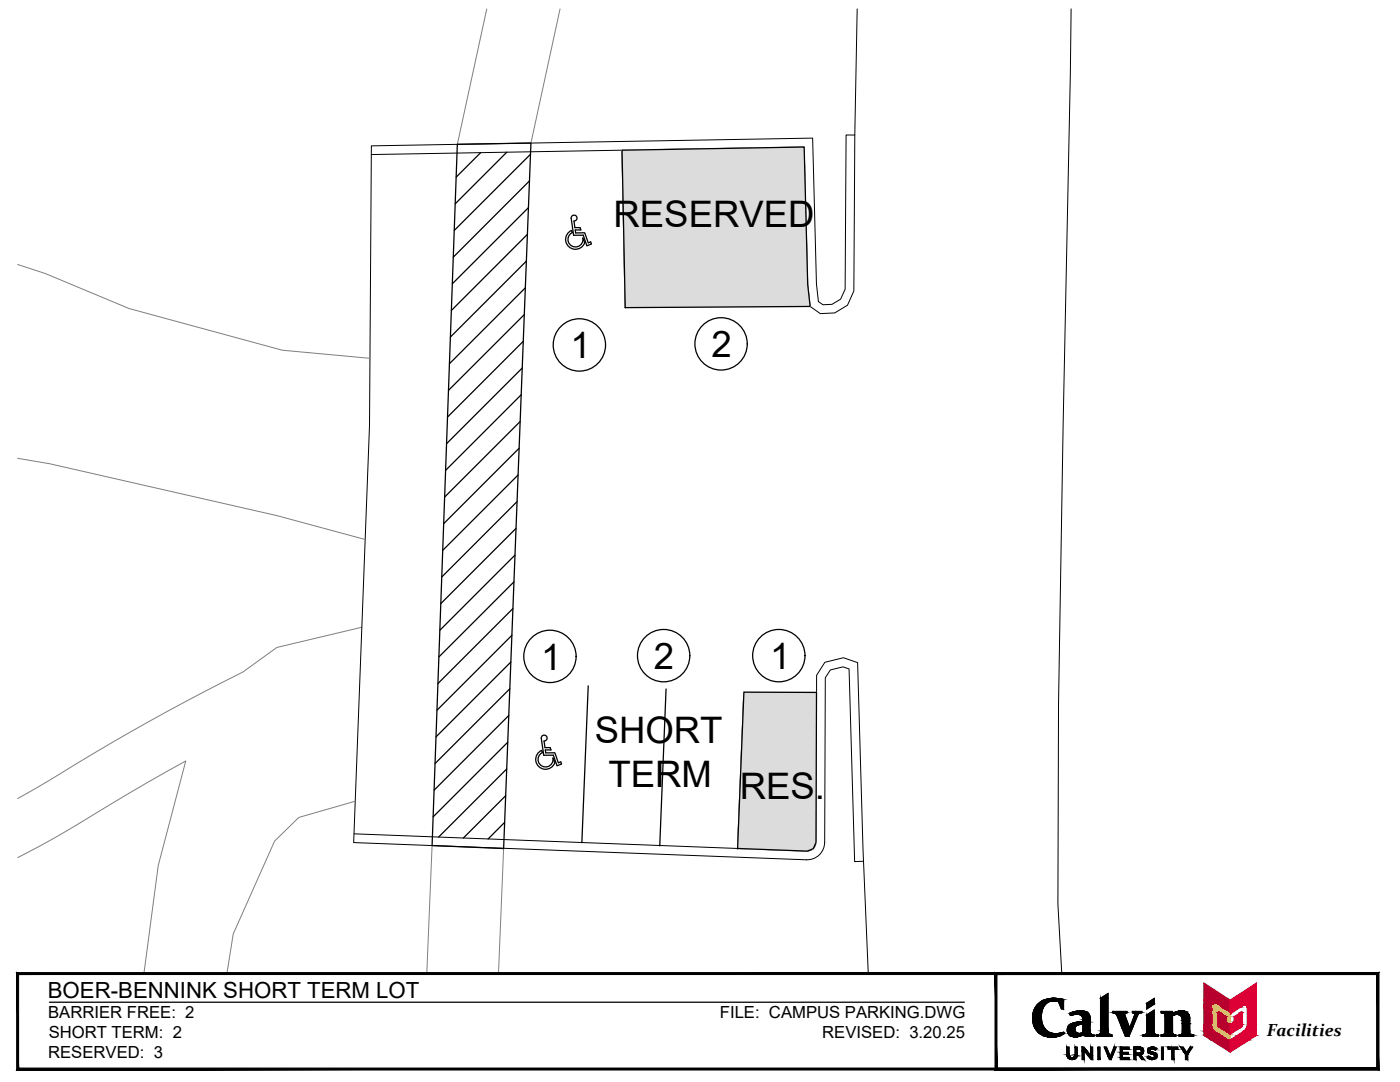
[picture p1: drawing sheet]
<svg xmlns="http://www.w3.org/2000/svg" width="279mm" height="216mm" viewBox="0 0 279 216" stroke-linecap="round" stroke-linejoin="round" font-family="sans-serif">
<defs><g id="words">
<g font-size="7.3">
<text x="122.4" y="45.2">RESERVED</text>
<text x="113.9" y="71.5">1</text>
<text x="142" y="71.2">2</text>
<text x="108" y="133.6">1</text>
<text x="130.5" y="133.5">2</text>
<text x="153.7" y="133.5">1</text>
<text x="118.7" y="148.3">SHORT</text>
<text x="121.4" y="157">TERM</text>
<text x="147.6" y="159.5">RES.</text>
</g>
<text font-size="4.4" x="9.5" y="199.1">BOER-BENNINK SHORT TERM LOT</text>
<text font-size="3.5" x="252.8" y="206.8">Facilities</text>
<g font-size="3.3">
<text x="9.6" y="203.1">BARRIER FREE: 2</text>
<text x="143.7" y="203.1">FILE: CAMPUS PARKING.DWG</text>
<text x="9.7" y="207.1">SHORT TERM: 2</text>
<text x="164.1" y="207.1">REVISED: 3.20.25</text>
<text x="9.6" y="211.1">RESERVED: 3</text>
</g>
</g></defs>
<!-- layer: CAMPUS MASTER PLAN - BASE|C-ROAD -->
<path d="M171.1 1.8l-.5 25.1-.2 31.2-1.3 2.8-2.5 1.5-2.9 .2-2-1.4-.5-4.4-.7-27.5-86.4 1.5M213.8 1.8l-2.5 138.5-.2 40.1 .8 13.9M170.6 26.9h-1.7l-.2 30.8-.9 2-1.7 1-1.9 .1-.9-.6-.4-3.5-.7-29.1-88.1 1.5-.4 55.7-3.1 83.3 90.4 3.5M70.7 166.4l90.3 3.4M161 169.8a1.76 1.76 0 0 0 1.8-1.7l.2-33.4 1.6-2.5 3.7-1 2.9 1 1 37.3 1.1 24.8M164.6 168.1a3.5 3.5 0 0 1-3.6 3.5M164.6 168.1l.1-32.9 1-1.5 2.5-.6 1.2 .4 1.2 38.4h1.7" fill="none" stroke="#000" stroke-width=".2"/>
<!-- layer: CAMPUS MASTER PLAN - BASE|C-WALK -->
<path d="M97.1 1.8l-5.8 27M111.8 1.8l-5.8 26.7M3.5 52.8l5.5 1.8 16.8 7 30.5 8.3 17.5 1.6M3.5 91.5l6.4 1 45.4 10.4 17.6 4.8M72.2 125.2l-16.9 4-6.8 4.9a495.1 495.1 0 0 0-41.3 23.2l-3.7 2M70.9 159.9l-11.3 3.2-4.8 4.7-8.3 18.6-1.2 7.9M3.5 171.1a269.8 269.8 0 0 0 21.7-12.5l11.9-6.8-5.5 20.9-2.9 21.6M86.2 168.7l-1 25.6M100.5 169.3l-1 25" fill="none" stroke="#808080" stroke-width=".2"/>
<!-- layer: C-PARK -->
<g fill="none" stroke="#000" stroke-width=".25">
<path d="M91.3 28.8l14.7-.3-5.5 140.8-14.3-.6zM95.9 30.5l-4.9 4.8M101.1 30.4l-10.3 10.3M105.7 36.1l-15.2 15.2M105.9 30.8l-15.2 15.2M124.1 30l36.4-.7 .7 27.5 .5 4.4-36.9 .2zM124.1 30l.7 31.4M142.3 29.7l.6 31.3M104.8 57.4l-15.1 15.2M105.1 52.1l-15.2 15.2M105.3 46.8l-15.2 15.1M105.5 41.4l-15.2 15.2"/>
<path d="M114 43.6a.59 .59 0 0 1 .5-.7 .59 .59 0 0 1 .7 .6 .59 .59 0 0 1-.7 .6l.2 1.3h1l.2 .5h-1.1l.1 .6h1.8l.7 2 .5-.2 .1 .4-.9 .3-.7-2.1h-1.9l-.5-3.3M114.2 46.4a1.5 1.5 0 0 0-.8 1.9 1.5 1.5 0 0 0 1.9 .9 1.5 1.5 0 0 0 1-1.7l.4 1a1.96 1.96 0 0 1-3.2 .7 1.96 1.96 0 0 1 .6-3.2l.1 .4M104 78.8l-15.1 15.1M104.2 73.4l-15.1 15.1M104.4 68.1l-15.1 15.1M104.6 62.8l-15.1 15.1M103.4 94.8l-15 15M103.6 89.4l-15 15.1M103.8 84.1l-15.1 15.1M102.6 116.1l-15 15M102.8 110.8l-15 15M103 105.4l-15 15"/>
<path d="M103.2 100.1l-15 15M101.7 137.4l-14.9 15M101.9 132.1l-14.9 14.9M102.2 126.8l-15 14.9M102.4 121.4l-15 15M117.4 136.9l-1.3 31.2M132.9 137.5l-1.2 31.3M148.5 138.1l14.5 .1-.2 29.9-.5 1.2-1.2 .5-13.9-.5zM148.5 138.1l-1.3 31.3M100.9 158.8l-8.4 8.4M101.1 153.4l-13.6 13.6M101.3 148.1l-14.9 14.9"/>
<path d="M101.5 142.8l-14.9 14.9M108.2 146.9a.59 .59 0 0 1 .9 .1 .59 .59 0 0 1-.5 .9l.2 1.3h1l.2 .4h-1.2l.1 .6h1.8l.7 2 .5-.2 .2 .5-.9 .3-.8-2.1h-1.9l-.5-3.4zM108.2 150.2a1.5 1.5 0 0 0-.7 1.9 1.5 1.5 0 0 0 1.8 .9 1.5 1.5 0 0 0 1.1-1.7l.3 .9a1.96 1.96 0 0 1-3.2 .8 1.96 1.96 0 0 1 .6-3.3l.1 .5M100.7 164.1l-3.3 3.3"/>
</g>
<!-- layer: C-PARK-TEXT -->
<g fill="none" stroke="#000" stroke-width=".25">
<circle cx="115.6" cy="68.8" r="5.2"/>
<circle cx="143.9" cy="68.6" r="5.2"/>
<circle cx="109.8" cy="131" r="5.2"/>
<circle cx="132.4" cy="130.8" r="5.2"/>
<circle cx="155.4" cy="130.8" r="5.2"/>
</g>
<!-- layer: C-PARK -->
<g fill="#dcdcdc" stroke="#dcdcdc" stroke-width=".2">
<path d="M124.1 30l36.4-.7v.7z"/>
<path d="M124.7 56.8h36.5l.5 4.4z"/>
<path d="M148.5 138.1l14.5 .1z"/>
<path d="M147.2 169.3h15.1z"/>
<path d="M124.1 30l37.1 26.8-.7-26.8zM124.1 30l37.1 26.8h-36.5z"/>
<path d="M124.7 56.8l.1 4.4h36.9zM124.8 61.2h36.9l-36.9 .2z"/>
<path d="M148.5 138.2l14.3 29.9 .2-29.9zM148.5 138.2l14.3 29.9h-15.5z"/>
<path d="M147.3 168.1l15 1.2 .5-1.2zM147.3 168.1l15 1.2h-15.1z"/>
<path d="M147.2 169.3h15.1zM148.4 169.3h13.9l-1.2 .5z"/>
</g>
<!-- layer: A-TITL -->
<g fill="#000" stroke="#000" stroke-width=".2">
<path d="M210 199.2h.4zM219.6 199.2l1.5-1v1zM228.9 200.2l1.5-1v1zM209.5 207h.8zM212 206h.3zM213.6 204.4h4zM213.6 202.6h.3zM213.7 211.4h.5zM214.5 206.9h.4zM215.5 201.7h.4zM216.3 206.5h2zM219.6 206.3h1.6z"/>
<path d="M219.6 206.2h1.5zM228.7 206.3h1.8zM228.8 206.3h1.7zM228.9 200.2h1.5v.2zM229.8 208.9h.4zM230.4 210.5h.5zM228.9 202.5l1.5-1v1zM234 202.3h3.2zM235.7 201.7h.3z"/>
<path d="M207.7 199.9h1.6zM207.5 200h1.6z"/>
<path d="M207.8 199.8l1.5 .1 .3-.1zM207.7 199.9l.1-.1 1.5 .1z"/>
<path d="M207.9 199.8h1.8zM207.8 199.8h1.8z"/>
<path d="M207.9 199.8h1.9zM207.9 199.8h1.8z"/>
<path d="M208 199.7h2.1zM207.9 199.8h1.9z"/>
<path d="M208 199.7h2.3zM208 199.7h2.3z"/>
<path d="M208 199.7h2.3zM208 199.7h2.1z"/>
<path d="M210.3 199.7h2zM210.3 199.7h2z"/>
<path d="M210 199.2h.8zM209.8 199.2h1z"/>
<path d="M209.8 199.2h1.1zM209.7 199.2h1.2z"/>
<path d="M209.7 199.2l1.6 .1zM209.5 199.3h1.8z"/>
<path d="M209.5 199.3h1.9zM209.4 199.3h2z"/>
<path d="M209.4 199.3h2.4zM209.2 199.3h2.6z"/>
<path d="M209.2 199.3h2.7zM209 199.3h2.9z"/>
<path d="M209 199.3l3.2 .1zM208.8 199.4h3.4z"/>
<path d="M208.8 199.4l3.5 .1zM208.6 199.5h3.7z"/>
<path d="M208.6 199.5h3.7zM208.6 199.5h3.7z"/>
<path d="M208.6 199.5l3.7 .1zM208.3 199.6h4z"/>
<path d="M208.3 199.6l4 .1v-.1zM208.1 199.7l.2-.1 4 .1z"/>
<path d="M208.1 199.7h4.2zM208 199.7h4.3z"/>
<path d="M210.3 199.7h2zM210.3 199.7h2z"/>
<path d="M210.6 199.7l1.7 .1zM210.6 199.7l1.7 .1z"/>
<path d="M210.9 199.8l1.4 .1zM210.9 199.8l1.4 .1z"/>
<path d="M211.2 199.9l1.1 1.4v-1.4zM211.2 199.9l1.1 1.4h-.5z"/>
<path d="M219.6 199.2l1.5 6.3v-6.3zM219.6 199.2l1.5 6.3h-1.5z"/>
<path d="M3.7 213.1l-.4 .4 271.5-.4zM3.3 213.5l271.5-.4 .4 .4zM274.8 194.5v18.6l.4 .4zM274.8 194.5l.4-.4v19.4zM3.7 194.5h271.1l.4-.4zM3.3 194.1h271.9l-271.5 .4zM3.3 194.1l.4 19v-18.6zM3.3 194.1l.4 19-.4 .4z"/>
<path d="M199 213.1l-.4 .4 76.2-.4zM198.6 213.5l76.2-.4 .4 .4zM274.8 194.5v18.6l.4 .4zM274.8 194.5l.4-.4v19.4zM199 194.5h75.8l.4-.4zM198.6 194.1h76.6l-76.2 .4zM198.6 194.1l.4 19v-18.6zM198.6 194.1l.4 19-.4 .4z"/>
<path d="M206.1 202.5l1.7 .2v-.2zM206.1 202.5l1.7 .2h-1.7z"/>
<path d="M206.1 202.7l1.7 .2v-.2zM206.1 202.7l1.7 .2h-1.7z"/>
<path d="M206.1 202.9l1.7 .1v-.1zM206.1 202.9l1.7 .1h-1.7z"/>
<path d="M206.1 203l1.7 .2v-.2zM206.1 203l1.7 .2h-1.7z"/>
<path d="M206.1 203.2l1.8 .2-.1-.2zM206.1 203.2l1.8 .2h-1.8z"/>
<path d="M206.1 203.4l1.8 .2v-.2zM206.1 203.4l1.8 .2h-1.8z"/>
<path d="M206.1 202.3l1.7 .2 .1-.2zM206.1 202.3l1.7 .2h-1.7z"/>
<path d="M206.1 203.6l1.8 .2v-.2zM206.1 203.6l1.8 .2h-1.8z"/>
<path d="M206.2 202.1l1.7 .2v-.2zM206.2 202.1l1.7 .2h-1.8z"/>
<path d="M206.2 202h1.7zM206.2 202l1.7 .1z"/>
<path d="M206.1 203.8l1.9 .2-.1-.2zM206.1 203.8l1.9 .2h-1.9z"/>
<path d="M206.1 204l1.9 .2v-.2zM206.1 204l1.9 .2h-1.8z"/>
<path d="M206.3 201.8l1.6 .2 .1-.2zM206.3 201.8l1.6 .2h-1.7z"/>
<path d="M206.3 201.7h1.7zM206.3 201.7l1.7 .1z"/>
<path d="M206.2 204.2l1.9 .1-.1-.1zM206.2 204.2l1.9 .1h-1.9z"/>
<path d="M206.4 201.5l1.6 .2v-.2zM206.4 201.5l1.6 .2h-1.7z"/>
<path d="M206.2 204.3l1.9 .2v-.2zM206.2 204.3l1.9 .2h-1.8z"/>
<path d="M206.4 201.4l1.6 .1 .1-.1zM206.4 201.4l1.6 .1h-1.6z"/>
<path d="M206.3 204.5l1.9 .2-.1-.2zM206.3 204.5l1.9 .2h-1.9z"/>
<path d="M206.5 201.2l1.6 .2 .1-.2zM206.5 201.2l1.6 .2h-1.7z"/>
<path d="M206.6 201.1h1.6zM206.6 201.1l1.6 .1z"/>
<path d="M206.3 204.7l1.9 .1zM206.3 204.7l1.9 .1z"/>
<path d="M206.4 204.8l1.9 .1-.1-.1zM206.4 204.8l1.9 .1h-1.9z"/>
<path d="M206.7 200.9l1.5 .2 .1-.2zM206.7 200.9l1.5 .2h-1.6z"/>
<path d="M206.4 204.9l2 .2-.1-.2zM206.4 204.9l2 .2h-1.9z"/>
<path d="M206.7 200.8h1.6zM206.7 200.8l1.6 .1z"/>
<path d="M206.5 205.1h2zM206.5 205.1h2z"/>
<path d="M206.5 205.1l2.1 .2-.1-.2zM206.5 205.1l2.1 .2h-1.9z"/>
<path d="M206.9 200.6l1.4 .2 .2-.2zM206.9 200.6l1.4 .2h-1.6z"/>
<path d="M206.9 200.6h1.6zM206.9 200.6h1.6z"/>
<path d="M206.7 205.3l1.9 .1zM206.7 205.3l1.9 .1z"/>
<path d="M207.1 200.4l1.4 .2 .1-.2zM207.1 200.4l1.4 .2h-1.6z"/>
<path d="M206.7 205.4l2.1 .2-.2-.2zM206.7 205.4l2.1 .2h-2z"/>
<path d="M207.1 200.4h1.6zM207.1 200.4h1.5z"/>
<path d="M207.2 200.3l1.5 .1 .1-.1zM207.1 200.4l.1-.1 1.5 .1z"/>
<path d="M206.8 205.6h2.1zM206.8 205.6h2.1z"/>
<path d="M207.3 200.2h1.5zM207.2 200.3h1.6z"/>
<path d="M206.9 205.6l2.1 .1zM206.9 205.6l2.1 .1z"/>
<path d="M207 205.7l2.3 .2-.3-.2zM207 205.7l2.3 .2h-2.2z"/>
<path d="M207.5 200.1l1.3 .1 .3-.1zM207.3 200.2l.2-.1 1.3 .1z"/>
<path d="M207.5 200h1.6zM207.5 200.1h1.6z"/>
<path d="M207.1 205.9h2.2zM207.1 205.9h2.2z"/>
<path d="M207.1 205.9l2.5 .1-.3-.1zM207.1 205.9l2.5 .1h-2.3z"/>
<path d="M209.5 207h.8zM209.7 207h.6z"/>
<path d="M207.3 206l2.5 .1zM207.3 206l2.5 .1z"/>
<path d="M207.4 206.1l2.6 .1zM207.4 206.1l2.6 .1z"/>
<path d="M207.4 206.2h2.7zM207.4 206.2h2.7z"/>
<path d="M207.5 206.2h2.9zM207.5 206.2h2.9z"/>
<path d="M207.5 206.2h3.2zM207.5 206.2h3.2z"/>
<path d="M209.3 206.9h1.3zM209.3 206.9l1 .1z"/>
<path d="M209.1 206.9h1.6zM209.1 206.9h1.5z"/>
<path d="M209 206.9h1.9zM209 206.9h1.7z"/>
<path d="M208.7 206.8h2.4zM208.7 206.8l2.2 .1z"/>
<path d="M208.6 206.8h2.6zM208.6 206.8h2.5z"/>
<path d="M208.4 206.7h3.1zM208.4 206.7l2.8 .1z"/>
<path d="M208.3 206.7h3.2zM208.3 206.7h3.2z"/>
<path d="M208 206.6l3.5 .1 .3-.1zM208 206.6l3.5 .1h-3.2z"/>
<path d="M207.8 206.4l4 .2 .3-.2zM207.8 206.4l4 .2h-3.8zM208 206.6h3.8zM208 206.6h3.8z"/>
<path d="M207.7 206.4h4.4zM207.7 206.4h4.4z"/>
<path d="M212 206l.3 .1zM211.8 206.1h.5z"/>
<path d="M211.8 206.1l.5 .1zM211.5 206.2h.8z"/>
<path d="M211.5 206.2h.9zM211.1 206.2h1.3z"/>
<path d="M211.1 206.2h1.3zM210.8 206.2h1.6z"/>
<path d="M210.8 206.2h1.6zM210.7 206.2h1.7z"/>
<path d="M207.5 206.2l4.6 .2 .3-.2zM207.5 206.2l4.6 .2h-4.4z"/>
<path d="M212.9 208.9l.5 1.6v-1.6zM212.9 208.9l.5 1.6h-.5z"/>
<path d="M212.9 210.5h.5zM212.9 210.5h.5z"/>
<path d="M212.9 210.5l.5 .1zM212.9 210.5l.5 .1z"/>
<path d="M212.9 210.6l.5 .1zM212.9 210.6l.5 .1z"/>
<path d="M212.9 210.7h.5zM212.9 210.7h.5z"/>
<path d="M212.9 210.7l.6 .1zM212.9 210.7l.6 .1z"/>
<path d="M213 210.8l.5 .1zM213 210.8l.5 .1z"/>
<path d="M213 210.9h.6zM213 210.9h.6z"/>
<path d="M213 210.9l.6 .1zM213 210.9l.6 .1z"/>
<path d="M213.1 211h.7zM213.1 211h.7z"/>
<path d="M213.7 211.4h.4zM213.8 211.4h.3z"/>
<path d="M213.1 211h.8zM213.1 211h.8z"/>
<path d="M213.1 211h.8zM213.1 211h.8z"/>
<path d="M213.6 202.5h.4zM213.6 202.5l.3 .1z"/>
<path d="M213.1 211h.9zM213.1 211h.9z"/>
<path d="M213.6 202.5h.7zM213.6 202.5h.4z"/>
<path d="M213.6 211.4h.7zM213.6 211.4h.6z"/>
<path d="M213.5 211.3h.9zM213.5 211.3l.8 .1z"/>
<path d="M214.5 206.9h.3zM214.5 206.9h.3z"/>
<path d="M213.4 211.3h1.1zM213.4 211.3h1z"/>
<path d="M213 205.3h1.5zM213 205.3h1.5z"/>
<path d="M213 205.3l1.5 .2v-.2zM213 205.3l1.5 .2h-1.5zM213 205.5h1.5zM213 205.5h1.5z"/>
<path d="M213 205.5l1.6 .2-.1-.2zM213 205.5l1.6 .2h-1.6z"/>
<path d="M214.5 210.6h.5zM214.5 210.6h.5z"/>
<path d="M213 205.1l1.5 .2 .1-.2zM213 205.1l1.5 .2h-1.5z"/>
<path d="M213 205.1h1.6zM213 205.1h1.6z"/>
<path d="M213.3 211.2h1.3zM213.3 211.2l1.2 .1z"/>
<path d="M213 205.7h1.6zM213 205.7h1.6z"/>
<path d="M213 205.7l1.6 .1v-.1zM213 205.7l1.6 .1h-1.6z"/>
<path d="M213.6 202.4h1zM213.6 202.4l.7 .1z"/>
<path d="M213.1 204.9l1.5 .2v-.2zM213.1 204.9l1.5 .2h-1.6z"/>
<path d="M213.3 211.2h1.3zM213.3 211.2h1.3z"/>
<path d="M213 205.8h1.6zM213 205.8h1.6z"/>
<path d="M213 205.8l1.7 .1zM213 205.8l1.7 .1z"/>
<path d="M213.2 204.8h1.5zM213.2 204.8l1.4 .1h-1.5zM213.1 204.9h1.5zM213.1 204.9h1.5z"/>
<path d="M213.2 204.8h1.5zM213.2 204.8h1.5z"/>
<path d="M213 205.9l1.7 .1zM213 205.9l1.7 .1z"/>
<path d="M213.2 211.1h1.5zM213.2 211.1l1.4 .1z"/>
<path d="M213.2 204.8h1.5zM213.2 204.8h1.5z"/>
<path d="M213.1 206h1.7zM213.1 206h1.7z"/>
<path d="M213.1 211h1.7zM213.1 211l1.6 .1z"/>
<path d="M214.1 211h.7zM214 211h.8z"/>
<path d="M213.1 206l1.8 .1zM213.1 206l1.8 .1z"/>
<path d="M214.2 211h.6zM214.1 211h.7z"/>
<path d="M213.3 204.7h1.5zM213.3 204.7l1.4 .1z"/>
<path d="M214.3 210.9l.5 .1zM214.3 210.9l.5 .1z"/>
<path d="M214.3 211h.5zM214.2 211h.6z"/>
<path d="M213.3 204.6h1.6zM213.3 204.6l1.5 .1z"/>
<path d="M213.1 206.1h1.8zM213.1 206.1h1.8z"/>
<path d="M214.4 210.9h.5zM214.3 210.9h.5z"/>
<path d="M213.3 204.6h1.6zM213.3 204.6h1.6z"/>
<path d="M213.1 206.1h1.9zM213.1 206.1h1.9z"/>
<path d="M214.5 210.8h.4zM214.5 210.8l.4 .1h-.5z"/>
<path d="M214.5 210.8h.4zM214.5 210.8h.4z"/>
<path d="M213.6 202.4h1.3zM213.6 202.4h1z"/>
<path d="M214.5 210.7h.5zM214.5 210.7l.4 .1z"/>
<path d="M213.1 206.1l2 .1zM213.1 206.1l2 .1z"/>
<path d="M214.6 208.9l.4 1.6v-1.6zM214.6 208.9l.4 1.6h-.4z"/>
<path d="M214.6 210.5l.4 .1v-.1zM214.6 210.5l.4 .1h-.5z"/>
<path d="M214.5 210.6l.5 .1v-.1zM214.5 210.6l.5 .1h-.5z"/>
<path d="M214.3 206.9h.7zM214.3 206.9h.6z"/>
<path d="M214.3 206.9h.8zM214.3 206.9h.7z"/>
<path d="M213.1 206.2h2.1zM213.1 206.2h2.1z"/>
<path d="M213.4 204.5h1.7zM213.4 204.5l1.5 .1h-1.6z"/>
<path d="M213.4 204.5h1.7zM213.4 204.5h1.7z"/>
<path d="M213.2 206.2h2.1zM213.2 206.2h2.1z"/>
<path d="M214 206.8h1.3zM214 206.8l1.1 .1z"/>
<path d="M213.5 204.5h1.8zM213.4 204.5h1.7z"/>
<path d="M213.2 206.2h2.2zM213.2 206.2h2.2z"/>
<path d="M213.9 206.8h1.4zM213.9 206.8h1.4z"/>
<path d="M213.9 206.8h1.5zM213.9 206.8h1.4z"/>
<path d="M213.5 204.4h2zM213.5 204.5h1.8z"/>
<path d="M213.7 206.7h1.9zM213.7 206.7l1.7 .1z"/>
<path d="M213.7 206.7h1.9zM213.7 206.7h1.9z"/>
<path d="M213.6 206.6h2.1zM213.6 206.6l2 .1z"/>
<path d="M213.6 204.4h2.2zM213.5 204.4h2z"/>
<path d="M213.4 206.5h2.5zM213.4 206.5l2.3 .1z"/>
<path d="M215.5 201.7h.5zM215.3 201.7h.7z"/>
<path d="M215.3 201.7h.8zM215.2 201.7h.9z"/>
<path d="M213.3 206.4l2.6 .1 .1-.1zM213.3 206.4l2.6 .1h-2.5zM213.4 206.5h2.5zM213.4 206.5h2.5z"/>
<path d="M213.6 204.4h2.5zM213.6 204.4h2.2z"/>
<path d="M215.2 201.7l1.1 .1zM214.9 201.8h1.4zM214.9 201.8h1.4zM214.9 201.8h1.4z"/>
<path d="M213.3 206.4h2.8zM213.3 206.4h2.7z"/>
<path d="M214.9 201.8h1.6zM214.7 201.8h1.8z"/>
<path d="M216 208.9l.9 .8-.6-.8zM216 208.9l.9 .8h-.9z"/>
<path d="M216 209.7l.4 1.7v-1.7zM216 209.7l.4 1.7h-.4z"/>
<path d="M214.7 201.8h1.9zM214.6 201.8h2z"/>
<path d="M214.6 201.8l2.1 .1zM214.4 201.9h2.3z"/>
<path d="M214.4 201.9h2.4zM214.2 201.9h2.6z"/>
<path d="M214.2 201.9l2.7 .1zM214 202h2.9z"/>
<path d="M216.4 209.7l1.2 .9-.7-.9zM216.4 209.7l1.2 .9h-.5z"/>
<path d="M214 202l3 .1zM213.8 202.1h3.2z"/>
<path d="M213.8 202.1h3.3zM213.7 202.1h3.4z"/>
<path d="M213.7 202.1l3.5 .1zM213.5 202.2h3.7z"/>
<path d="M213.5 202.2h3.7zM213.5 202.2h3.7z"/>
<path d="M213.5 202.2l3.8 .2-.1-.2zM213.5 202.2l3.8 .2h-3.8z"/>
<path d="M213.5 202.4h3.8zM213.5 202.4h3.8z"/>
<path d="M214.9 202.4h2.4zM214.9 202.4h2.4z"/>
<path d="M215.2 202.4h2.2zM215.2 202.4h2.2z"/>
<path d="M215.4 202.4l2 .1zM215.4 202.4l2 .1z"/>
<path d="M215.6 202.5h1.8zM215.6 202.5h1.8z"/>
<path d="M215.6 202.5l1.8 .1zM215.6 202.5l1.8 .1z"/>
<path d="M215.7 202.6h1.8zM215.7 202.6h1.8z"/>
<path d="M215.8 202.6l1.7 .1zM215.8 202.6l1.7 .1z"/>
<path d="M215.8 202.7l1.7 .1v-.1zM215.8 202.7l1.7 .1h-1.6z"/>
<path d="M215.9 202.8h1.6zM215.9 202.8h1.6z"/>
<path d="M215.9 202.8l1.6 .1v-.1zM215.9 202.8l1.6 .1h-1.5z"/>
<path d="M216 202.9l1.6 .1zM216 202.9l1.6 .1z"/>
<path d="M216.1 205.8l1.5 .2-.1-.2zM216.1 205.8l1.5 .2h-1.5z"/>
<path d="M216 203l1.6 .1zM216 203l1.6 .1z"/>
<path d="M216 203.1l1.6 .2v-.2zM216 203.1l1.6 .2h-1.5z"/>
<path d="M216.1 205.6l1.4 .2 .1-.2zM216.1 205.6l1.4 .2h-1.4z"/>
<path d="M216.1 203.9h1.5zM215.7 203.9h1.9z"/>
<path d="M215.7 203.9h1.9zM215.4 203.9h2.2z"/>
<path d="M215.4 203.9l2.2 .1zM215 204h2.6z"/>
<path d="M215 204h2.6zM214.7 204h2.9z"/>
<path d="M214.7 204h2.9zM214.5 204h3.1z"/>
<path d="M214.5 204l3.1 .1zM214.2 204.1h3.4z"/>
<path d="M214.2 204.1l3.4 .1zM214 204.2h3.6z"/>
<path d="M214 204.2l3.6 .1v-.1zM213.7 204.3l.3-.1 3.6 .1z"/>
<path d="M213.7 204.3l3.9 .1zM213.6 204.4h4zM213.6 204.4h4z"/>
<path d="M216.1 204.4l1.5 1.2v-1.2zM216.1 204.4l1.5 1.2h-1.5z"/>
<path d="M216.1 206h1.5zM216.1 206h1.5z"/>
<path d="M216.1 203.3h1.5zM216.1 203.3h1.5z"/>
<path d="M216.1 203.3l1.5 .2v-.2zM216.1 203.3l1.5 .2h-1.5z"/>
<path d="M216.1 203.5l1.5 .4v-.4zM216.1 203.5l1.5 .4h-1.5z"/>
<path d="M216.1 206l1.5 .1zM216 206.1h1.6z"/>
<path d="M216 206.1h1.6zM215.9 206.1h1.7z"/>
<path d="M215.9 206.1l1.7 .1zM215.8 206.2h1.8z"/>
<path d="M215.8 206.2h1.8zM215.8 206.2h1.8z"/>
<path d="M215.8 206.2h1.8zM215.6 206.2h2z"/>
<path d="M215.6 206.2h2zM215.5 206.2h2.1z"/>
<path d="M215.5 206.2h2.1zM215.4 206.2h2.2z"/>
<path d="M213.2 206.2h4.5zM213.2 206.2h4.5z"/>
<path d="M213.2 206.2l4.5 .1zM213.2 206.2l4.5 .1z"/>
<path d="M213.2 206.3h4.5zM213.2 206.3h4.5z"/>
<path d="M213.2 206.3h4.6zM213.2 206.3h4.6z"/>
<path d="M213.2 206.3l4.6 .1zM213.2 206.3l4.6 .1z"/>
<path d="M216.1 206.4h1.7zM216.1 206.4h1.7z"/>
<path d="M216.1 206.4h1.8zM216.1 206.4h1.8z"/>
<path d="M216.2 206.4h1.8zM216.2 206.4h1.8z"/>
<path d="M216.2 206.4l1.8 .1zM216.2 206.4l1.8 .1z"/>
<path d="M216.2 206.5h2zM216.2 206.5h2z"/>
<path d="M217.6 208.9l.5 1.7v-1.7zM217.6 208.9l.5 1.7h-.5z"/>
<path d="M217.1 210.6l1 .8v-.8zM217.1 210.6l1 .8h-.3z"/>
<path d="M216.2 206.5h2.1zM216.2 206.5h2.1zM216.3 206.5h2z"/>
<path d="M216.3 206.5l2 .1zM216.3 206.5l2 .1z"/>
<path d="M216.4 206.6l1.9 .1zM216.4 206.6l1.9 .1z"/>
<path d="M216.5 206.7h1.8zM216.5 206.7h1.8z"/>
<path d="M216.7 206.7l1.6 .1zM216.7 206.7l1.6 .1z"/>
<path d="M216.8 206.8h1.5zM216.8 206.8h1.5z"/>
<path d="M219.1 208.9l.4 2.5v-2.5zM219.1 208.9l.4 2.5h-.4z"/>
<path d="M220.4 208.9l1.2 1.9-.8-1.9zM220.4 208.9l1.2 1.9h-.5z"/>
<path d="M219.6 205.5l1.5 .2v-.2zM219.6 205.5l1.5 .2h-1.5z"/>
<path d="M219.6 205.7l1.5 .5v-.5zM219.6 205.7l1.5 .5h-1.5zM219.6 206.2h1.5zM219.6 206.2h1.5z"/>
<path d="M219.6 206.2h1.5zM219.6 206.2h1.5zM219.6 206.2h1.5z"/>
<path d="M219.6 206.2h1.6zM219.6 206.2h1.6z"/>
<path d="M219.6 206.2h1.6zM219.6 206.2h1.6z"/>
<path d="M219.6 206.2l1.6 .1zM219.6 206.2l1.6 .1zM219.6 206.3h1.6zM219.6 206.3h1.6z"/>
<path d="M219.6 206.3h1.6zM219.6 206.3h1.6z"/>
<path d="M219.6 206.3h1.6zM219.6 206.3h1.6z"/>
<path d="M219.6 206.3h1.6zM219.6 206.3h1.6zM219.6 206.3h1.6z"/>
<path d="M219.6 206.3h1.6zM219.6 206.3h1.6zM219.5 206.3h1.7zM219.5 206.3h1.7z"/>
<path d="M219.5 206.3h1.7zM219.5 206.3h1.7z"/>
<path d="M219.5 206.3h1.8zM219.5 206.3h1.8z"/>
<path d="M219.5 206.3h1.8zM219.5 206.3h1.8z"/>
<path d="M219.5 206.3l1.8 .1zM219.5 206.4h1.8z"/>
<path d="M219.5 206.4l2.5 .1-.7-.1zM218.8 206.5l.7-.1 2.5 .1z"/>
<path d="M218.8 206.5l3.2 .3v-.3zM218.8 206.5l3.2 .3h-3.2z"/>
<path d="M221.1 210.8l.6 .6 .3-.6zM221.1 210.8l.6 .6h-.3z"/>
<path d="M222.3 208.9l-.3 1.9 .8-1.9zM222.3 208.9l-.3 1.9h-.4z"/>
<path d="M223.6 209.4l.4 .6v-.6zM223.6 209.4l.4 .6h-.4z"/>
<path d="M223.6 210.4l.4 .6v-.6zM223.6 210.4l.4 .6h-.4z"/>
<path d="M222.6 202.2h1.8zM222.6 202.2h1.8z"/>
<path d="M222.6 202.2h1.8zM222.6 202.2h1.8z"/>
<path d="M222.7 202.2l1.7 .1zM222.7 202.2l1.7 .1z"/>
<path d="M222.7 202.3h1.7zM222.7 202.3h1.7z"/>
<path d="M222.7 202.3l1.7 .1zM222.7 202.3l1.7 .1z"/>
<path d="M222.6 202.2h1.8zM222.6 202.2h1.8z"/>
<path d="M222.8 202.4h1.7zM222.8 202.4h1.7z"/>
<path d="M222.8 202.4l1.7 .1zM222.8 202.4l1.7 .1z"/>
<path d="M222.8 202.5l2.6 2.6-.9-2.6zM222.8 202.5l2.6 2.6h-1.5z"/>
<path d="M222.1 201.8l2.8 .3v-.3zM222.1 201.8l2.8 .3h-2.8z"/>
<path d="M222.1 202.1l2.3 .1 .5-.1zM222.1 202.1l2.3 .1h-1.8z"/>
<path d="M223.6 210l1.6 .4v-.4zM223.6 210l1.6 .4h-1.6z"/>
<path d="M223.6 208.9l1.8 .5v-.5zM223.6 208.9l1.8 .5h-1.8z"/>
<path d="M223.6 211l1.8 .4v-.4zM223.6 211l1.8 .4h-1.8z"/>
<path d="M223.9 205.1l1.4 1.7 .7-1.7zM223.9 205.1l1.4 1.7h-.7z"/>
<path d="M226.3 209.4l.4 .8v-.8zM226.3 209.4l.4 .8h-.4z"/>
<path d="M226.3 210.5l.4 .9v-.9zM226.3 210.5l.4 .9h-.4z"/>
<path d="M226.5 202.5l-.5 2.6 1.1-2.6zM226.5 202.5l-.5 2.6h-.6z"/>
<path d="M226.5 202.4h.6zM226.5 202.4l.6 .1z"/>
<path d="M226.5 202.4h.7zM226.5 202.4h.6z"/>
<path d="M226.5 202.3h.7zM226.5 202.3l.7 .1z"/>
<path d="M226.5 202.3h.8zM226.5 202.3h.7z"/>
<path d="M226.5 202.2h.8zM226.5 202.2l.8 .1z"/>
<path d="M226.5 202.2h.8zM226.5 202.2h.8z"/>
<path d="M226.5 202.2h.8zM226.5 202.2h.8z"/>
<path d="M226.3 208.9h1.3zM226.3 208.9h1.3z"/>
<path d="M226.3 208.9l1.4 .1zM226.3 208.9l1.4 .1z"/>
<path d="M226.3 210.5h1.4zM226.3 210.5h1.4z"/>
<path d="M226.3 209h1.6zM226.3 209h1.6z"/>
<path d="M227.2 210.5l1.2 .9-.7-.9zM227.2 210.5l1.2 .9h-.5z"/>
<path d="M226.3 210.4h1.5zM226.3 210.4l1.4 .1z"/>
<path d="M226.3 209l1.7 .1zM226.3 209l1.7 .1z"/>
<path d="M226 201.8l1.9 .3v-.3zM226 201.8l1.9 .3h-1.9z"/>
<path d="M226 202.1l1.3 .1 .6-.1zM226 202.1l1.3 .1z"/>
<path d="M226.3 210.3h1.7zM226.3 210.3l1.5 .1z"/>
<path d="M226.3 209.1l1.8 .1zM226.3 209.1l1.8 .1h-1.8z"/>
<path d="M226.3 210.2l1.7 .1 .1-.1zM226.3 210.2l1.7 .1h-1.7z"/>
<path d="M226.3 209.2l1.8 .2v-.2zM226.3 209.2l1.8 .2h-1.8z"/>
<path d="M227.4 210.1l.7 .1zM226.7 210.2h1.4z"/>
<path d="M226.3 210.2h1.8zM226.3 210.2h1.8z"/>
<path d="M227.5 210.1h.6zM227.4 210.1h.7z"/>
<path d="M227.6 210.1h.5zM227.5 210.1h.6z"/>
<path d="M227.4 209.4h.8zM227.4 209.4h.8z"/>
<path d="M227.6 210.1h.5zM227.6 210.1h.5z"/>
<path d="M227.5 209.4h.7zM227.5 209.4h.7z"/>
<path d="M227.5 209.4h.7zM227.5 209.4h.7z"/>
<path d="M227.6 210.1h.6zM227.6 210.1h.5z"/>
<path d="M227.6 209.4l.6 .1zM227.6 209.4l.6 .1z"/>
<path d="M227.7 210h.5zM227.7 210l.5 .1z"/>
<path d="M227.7 209.5h.5zM227.7 209.5h.5z"/>
<path d="M227.7 209.9l.5 .1zM227.7 209.9l.5 .1z"/>
<path d="M227.7 210h.5zM227.7 210h.5z"/>
<path d="M227.7 209.5h.5zM227.7 209.5h.5z"/>
<path d="M227.7 209.5l.5 .1zM227.7 209.5l.5 .1z"/>
<path d="M227.8 209.6h.4zM227.8 209.6h.4z"/>
<path d="M227.8 209.9h.4zM227.8 209.9h.4z"/>
<path d="M227.8 209.6l.4 .1zM227.8 209.6l.4 .1z"/>
<path d="M227.8 209.7h.4zM227.8 209.7h.4z"/>
<path d="M227.8 209.7l.4 .1zM227.8 209.7l.4 .1z"/>
<path d="M227.8 209.8h.4zM227.8 209.8h.4z"/>
<path d="M227.8 209.8h.4zM227.8 209.8l.4 .1z"/>
<path d="M228.9 200.2v.2h1.5zM228.9 200.4h1.5l-1.5 .9z"/>
<path d="M229.2 210.8l.2 .1zM229.2 210.8l.2 .1h-.2z"/>
<path d="M229.2 210.9h.4zM229.2 210.9h.4h-.5z"/>
<path d="M229.1 209.5l.4 .1zM229.1 209.5l.4 .1z"/>
<path d="M229.1 209.6h.4zM229.1 209.6h.4z"/>
<path d="M229.1 209.6h.4zM229.1 209.6h.4z"/>
<path d="M229.1 209.6l.4 .1zM229.1 209.6l.4 .1z"/>
<path d="M229.1 209.7h.4zM229.1 209.7h.4z"/>
<path d="M229.1 209.7h.5zM229.1 209.7h.5z"/>
<path d="M229.1 209.5h.5zM229.1 209.5h.4z"/>
<path d="M229.1 209.7l.5 .1zM229.1 209.7l.5 .1z"/>
<path d="M229.1 209.4h.5zM229.1 209.4h.5z"/>
<path d="M229.1 209.4h.5zM229.1 209.4l.5 .1z"/>
<path d="M229.1 209.8h.5zM229.1 209.8h.5z"/>
<path d="M229.1 209.8h.5zM229.1 209.8h.5z"/>
<path d="M229.1 210.9l.7 .1zM229.1 210.9l.7 .1zM229 211h.8zM229 211h.8z"/>
<path d="M229.1 209.4h.5zM229.1 209.4h.5z"/>
<path d="M229.1 209.8h.6zM229.1 209.8h.6z"/>
<path d="M229.1 209.4h.6zM229.1 209.4h.5z"/>
<path d="M229.1 209.8l.6 .1zM229.1 209.8l.6 .1z"/>
<path d="M229.1 209.3h.6zM229.1 209.3l.6 .1z"/>
<path d="M229.1 209.9h.7zM229.1 209.9h.7z"/>
<path d="M229.1 209.3h.7zM229.1 209.3h.6z"/>
<path d="M229.1 209.3h.7zM229.1 209.3h.7z"/>
<path d="M229.1 209.9h.7zM229.1 209.9h.7z"/>
<path d="M229 211l.9 .1zM229 211l.9 .1z"/>
<path d="M229.1 209.9h.9zM229.1 209.9h.9z"/>
<path d="M229.1 209.3h.8zM229.1 209.3h.7z"/>
<path d="M229 211.1h1zM229 211.1h1z"/>
<path d="M230 208.9h.2zM229.8 208.9h.4zM229.8 208.9h.4z"/>
<path d="M229.1 209.9l1.2 .1zM229.1 209.9l1.2 .1z"/>
<path d="M229.7 211.4h.4zM229.7 211.4h.2z"/>
<path d="M229.7 211.4h.4zM229.7 211.4h.4z"/>
<path d="M229.8 208.9l.6 .1zM229.6 209h.8z"/>
<path d="M229.2 210h1.1zM229.2 210h1.1z"/>
<path d="M229.2 210l1.3 .1zM229.2 210l1.3 .1z"/>
<path d="M229.5 211.4h.8zM229.5 211.4h.6z"/>
<path d="M229.5 211.4h.8zM229.5 211.4h.8z"/>
<path d="M228.9 202.5l1.5 3.7v-3.7zM228.9 202.5l1.5 3.7h-1.6z"/>
<path d="M228.8 206.2h1.6zM228.8 206.2h1.6z"/>
<path d="M228.8 206.2h1.6zM228.8 206.2h1.6z"/>
<path d="M228.8 206.2h1.6zM228.8 206.2h1.6z"/>
<path d="M228.8 206.2h1.6zM228.8 206.2h1.6z"/>
<path d="M228.8 206.2h1.6zM228.8 206.2h1.6z"/>
<path d="M228.8 206.2h1.6zM228.8 206.2h1.6z"/>
<path d="M228.8 206.2l1.6 .1zM228.8 206.2l1.6 .1z"/>
<path d="M228.8 206.3h1.6zM228.8 206.3h1.6z"/>
<path d="M228.8 206.3h1.6zM228.8 206.3h1.6zM228.8 206.3h1.6zM228.8 206.3h1.6z"/>
<path d="M228.8 206.3h1.7zM228.8 206.3h1.7zM228.8 206.3h1.7z"/>
<path d="M229.6 209h.8zM229.6 209h.8z"/>
<path d="M229.6 209l1 .1zM229.4 209.1h1.2z"/>
<path d="M228.8 206.3h1.7zM228.8 206.3h1.7zM228.7 206.3h1.8z"/>
<path d="M228.7 206.3l1.8 .1zM228.7 206.4h1.8z"/>
<path d="M229.2 210.1h1.3zM229.2 210.1h1.3z"/>
<path d="M229.3 211.3h1.2zM229.3 211.3l1 .1z"/>
<path d="M229.3 211.3h1.2zM229.3 211.3h1.2z"/>
<path d="M229.3 210.1l1.3 .1zM229.3 210.1l1.3 .1z"/>
<path d="M228.7 206.4h1.8zM228.7 206.4h1.8z"/>
<path d="M228.7 206.4l2.5 .1-.7-.1zM228 206.5l.7-.1 2.5 .1z"/>
<path d="M230.4 209.5l.2 .1zM230.4 209.5h.2z"/>
<path d="M229.3 210.2h1.3zM229.3 210.2h1.3z"/>
<path d="M229.4 209.1h1.2zM229.4 209.1h1.2z"/>
<path d="M229.3 210.2h1.4zM229.3 210.2h1.4z"/>
<path d="M229.4 209.1l1.3 .1zM229.3 209.2h1.4z"/>
<path d="M229.2 211.2h1.5zM229.2 211.2h1.5z"/>
<path d="M229.2 211.2l1.3 .1 .2-.1zM229.2 211.2l1.3 .1z"/>
<path d="M230.3 209.4h.4zM230.3 209.4l.3 .1z"/>
<path d="M229.4 210.2h1.3zM229.4 210.2h1.3z"/>
<path d="M229.5 210.2h1.2zM229.5 210.2h1.2z"/>
<path d="M230.1 209.3h.6zM230.1 209.3l.6 .1z"/>
<path d="M229.6 210.2l1.2 .1zM229.6 210.2l1.2 .1z"/>
<path d="M229.9 209.3h.8zM229.9 209.3h.8z"/>
<path d="M230 209.3h.7zM230 209.3h.7z"/>
<path d="M229.3 209.2h1.5zM229.3 209.2h1.5z"/>
<path d="M229 211.1l1.7 .1 .1-.1zM229 211.1l1.7 .1z"/>
<path d="M230.1 211h.7zM230 211.1h.8z"/>
<path d="M229.2 209.2h1.6zM229.2 209.2l1.5 .1h-1.6z"/>
<path d="M229.9 210.3h.9zM229.9 210.3h.9z"/>
<path d="M229.9 210.3l.9 .1zM229.9 210.3l.9 .1z"/>
<path d="M230.2 211h.6zM230.1 211h.7z"/>
<path d="M229.2 209.2h1.6zM229.2 209.2h1.6z"/>
<path d="M230.2 211h.6zM230.2 211h.6z"/>
<path d="M230.3 211h.5zM230.2 211h.6z"/>
<path d="M230.3 211h.5zM230.3 211h.5z"/>
<path d="M230.2 210.4h.6zM230.2 210.4h.6z"/>
<path d="M230.2 210.4l.7 .1zM230.2 210.4l.7 .1z"/>
<path d="M230.4 210.9h.4zM230.4 210.9l.4 .1z"/>
<path d="M230.3 210.5h.6zM230.3 210.5h.6z"/>
<path d="M230.4 210.9h.5zM230.4 210.9h.4z"/>
<path d="M230.3 210.5h.6zM230.3 210.5h.6zM230.4 210.5h.5z"/>
<path d="M230.4 210.9h.5zM230.4 210.9h.5z"/>
<path d="M230.4 210.5l.5 .1zM230.4 210.5l.5 .1z"/>
<path d="M230.4 210.8h.5zM230.4 210.8l.5 .1z"/>
<path d="M230.4 210.6h.5zM230.4 210.6h.5z"/>
<path d="M230.4 210.6l.5 .1zM230.4 210.6l.5 .1z"/>
<path d="M230.4 210.7l.5 .1zM230.4 210.7l.5 .1z"/>
<path d="M230.4 210.8h.5zM230.4 210.8h.5z"/>
<path d="M230.4 210.8h.5zM230.4 210.8h.5z"/>
<path d="M230.4 210.7h.5zM230.4 210.7h.5z"/>
<path d="M228 206.5l3.2 .3v-.3zM228 206.5l3.2 .3h-3.2z"/>
<path d="M231.8 208.9l.4 2.5v-2.5zM231.8 208.9l.4 2.5h-.4z"/>
<path d="M231.7 201.8l2.3 .3v-.3zM231.7 201.8l2.3 .3h-2.3z"/>
<path d="M231.7 202.1l2.3 .2v-.2zM231.7 202.1l2.3 .2h-1.6z"/>
<path d="M232.4 202.3h1.6zM232.4 202.3h1.6z"/>
<path d="M232.4 202.3h1.6zM232.4 202.3h1.6z"/>
<path d="M232.4 202.3h1.6zM232.4 202.3h1.6z"/>
<path d="M232.5 202.7l1.5 3.5v-3.5zM232.5 202.7l1.5 3.5h-1.5z"/>
<path d="M232.5 206.2h1.5zM232.5 206.2h1.5z"/>
<path d="M232.5 206.2h1.5zM232.5 206.2h1.5z"/>
<path d="M232.5 206.2h1.5zM232.5 206.2h1.5z"/>
<path d="M232.5 206.2h1.5zM232.5 206.2h1.5z"/>
<path d="M232.5 206.2l1.5 .1zM232.5 206.2l1.5 .1z"/>
<path d="M232.5 206.3h1.5zM232.5 206.3h1.5z"/>
<path d="M232.5 206.3h1.6zM232.5 206.3h1.6z"/>
<path d="M232.4 206.3h1.7zM232.4 206.3h1.7z"/>
<path d="M232.4 206.3h1.7zM232.4 206.3h1.7zM232.4 206.3h1.7zM232.4 206.3h1.7z"/>
<path d="M232.4 206.3h1.7zM232.4 206.3h1.7z"/>
<path d="M232.4 206.3h1.7zM232.4 206.3h1.7z"/>
<path d="M232.4 206.3h1.7zM232.4 206.3h1.7z"/>
<path d="M232.4 206.3l1.7 .1zM232.4 206.3l1.7 .1z"/>
<path d="M232.4 206.4h1.7zM232.3 206.4h1.8z"/>
<path d="M232.3 206.4h1.8zM232.3 206.4h1.8z"/>
<path d="M232.3 206.4l2.4 .1-.6-.1zM231.7 206.5l.6-.1 2.4 .1z"/>
<path d="M232.5 202.6l1.5 .1 .2-.1zM232.5 202.6l1.5 .1h-1.5z"/>
<path d="M233.9 209.4l.4 2v-2zM233.9 209.4l.4 2h-.4z"/>
<path d="M232.5 202.5h2zM232.5 202.5l1.7 .1z"/>
<path d="M232.5 202.4h2.2zM232.5 202.4l2 .1z"/>
<path d="M231.7 206.5l3 .3v-.3zM231.7 206.5l3 .3h-3z"/>
<path d="M232.5 202.4h2.4zM232.5 202.4h2.2z"/>
<path d="M233.1 208.9l2 .5v-.5zM233.1 208.9l2 .5h-2z"/>
<path d="M235.7 201.7h.4zM235.5 201.7h.6z"/>
<path d="M235.6 208.9l1.2 1.1-.7-1.1zM235.6 208.9l1.2 1.1h-.5z"/>
<path d="M235.5 201.7h.7zM235.4 201.7h.8z"/>
<path d="M235.4 201.7l1 .1zM235.2 201.8h1.2z"/>
<path d="M235.2 201.8h1.2zM235.1 201.8h1.3z"/>
<path d="M235.1 201.8l1.5 .1zM234.8 201.9h1.8z"/>
<path d="M234.8 201.9h1.8zM234.8 201.9h1.8z"/>
<path d="M234.8 201.9l2 .1zM234.6 202l.2-.1 2 .1z"/>
<path d="M234.6 202h2.2zM234.5 202h2.3z"/>
<path d="M234.5 202l2.5 .1-.2-.1zM234.3 202.1l.2-.1 2.5 .1z"/>
<path d="M234.3 202.1h2.7zM234.3 202.1h2.7z"/>
<path d="M234.3 202.1l2.9 .2-.2-.2zM234 202.3l.3-.2 2.9 .2zM234 202.3h3.2z"/>
<path d="M236.6 210.4l.4 1v-1zM236.6 210.4l.4 1h-.4z"/>
<path d="M234 202.3h3.2zM234 202.3h3.2z"/>
<path d="M232.4 202.3h4.8zM232.4 202.3h4.8z"/>
<path d="M232.4 202.3h4.8zM232.4 202.3h4.8z"/>
<path d="M232.5 202.3l4.7 .1zM232.5 202.3l4.7 .1z"/>
<path d="M232.5 202.4h4.7zM232.5 202.4h4.7z"/>
<path d="M232.5 202.4h4.7zM232.5 202.4h4.7z"/>
<path d="M232.5 202.4h4.7zM232.5 202.4h4.7z"/>
<path d="M234.9 202.4h2.4zM234.9 202.4h2.4z"/>
<path d="M235.1 202.4h2.2zM235.1 202.4h2.2z"/>
<path d="M235.2 202.4l2.1 .1zM235.2 202.4l2.1 .1zM235.3 202.5h2zM235.3 202.5h2z"/>
<path d="M235.3 202.5h2zM235.3 202.5h2z"/>
<path d="M235.4 202.5h1.9zM235.4 202.5h1.9z"/>
<path d="M235.4 202.5l1.9 .1zM235.4 202.5l1.9 .1z"/>
<path d="M236.3 210l.7 .4 .3-.4zM236.3 210l.7 .4h-.4z"/>
<path d="M235.5 202.6h1.8zM235.5 202.6h1.8z"/>
<path d="M235.6 202.6l1.8 .1zM235.6 202.6l1.8 .1z"/>
<path d="M235.6 202.7h1.8zM235.6 202.7h1.8z"/>
<path d="M235.7 202.7l1.7 .1zM235.7 202.7l1.7 .1z"/>
<path d="M235.7 202.8l1.7 .1zM235.7 202.8l1.7 .1z"/>
<path d="M235.8 202.9h1.6zM235.8 202.9h1.6z"/>
<path d="M235.8 202.9l1.6 .1zM235.8 202.9l1.6 .1z"/>
<path d="M235.8 203l1.6 .1v-.1zM235.8 203l1.6 .1h-1.5z"/>
<path d="M235.9 203.1l1.5 .1v-.1zM235.9 203.1l1.5 .1h-1.5z"/>
<path d="M235.9 203.2l1.5 .1v-.1zM235.9 203.2l1.5 .1h-1.5z"/>
<path d="M235.9 203.3l1.5 .4v-.4zM235.9 203.3l1.5 .4h-1.5z"/>
<path d="M235.9 203.7l1.5 .5v-.5zM235.9 203.7l1.5 .5h-1.5z"/>
<path d="M235.9 204.2l1.5 1.5v-1.5zM235.9 204.2l1.5 1.5h-1.5z"/>
<path d="M235.9 205.7l1.5 .2v-.2zM235.9 205.7l1.5 .2h-1.5z"/>
<path d="M235.9 205.9l1.6 .3-.1-.3zM235.9 205.9l1.6 .3h-1.6z"/>
<path d="M235.9 206.2h1.6zM235.9 206.2h1.6z"/>
<path d="M235.9 206.2h1.6zM235.9 206.2h1.6zM235.9 206.2h1.6zM235.9 206.2h1.6z"/>
<path d="M235.9 206.2l1.6 .1zM235.9 206.2l1.6 .1z"/>
<path d="M235.9 206.3h1.6zM235.9 206.3h1.6z"/>
<path d="M235.9 206.3h1.6zM235.9 206.3h1.6z"/>
<path d="M235.9 206.3h1.6zM235.9 206.3h1.6zM235.9 206.3h1.6zM235.9 206.3h1.6z"/>
<path d="M235.9 206.3h1.6zM235.9 206.3h1.6zM235.9 206.3h1.6zM235.9 206.3h1.6z"/>
<path d="M235.9 206.3h1.7zM235.9 206.3h1.7z"/>
<path d="M235.9 206.3h1.7zM235.9 206.3h1.7z"/>
<path d="M235.9 206.3l1.7 .1zM235.9 206.3l1.7 .1z"/>
<path d="M235.8 206.4h1.8zM235.8 206.4h1.8z"/>
<path d="M235.8 206.4h1.9zM235.8 206.4h1.9z"/>
<path d="M235.8 206.4l2.4 .1-.5-.1zM235.3 206.5l.5-.1 2.4 .1z"/>
<path d="M237.5 208.9l-.2 1.1 .7-1.1zM237.5 208.9l-.2 1.1h-.5z"/>
<path d="M235.3 206.5l2.9 .3v-.3zM235.3 206.5l2.9 .3h-2.9z"/>
</g>
<g fill="none" stroke="#000" stroke-width=".2">
<path d="M207.9 199.8l-.3 .1a3.4 3.4 0 0 0-1.5 2.4M209.8 199.8a2.89 2.89 0 0 0-2 3.2M209.8 199.8l1.4 .1M210.3 199.2l1.9 .2 .1 1.9h-.5l-.6-1.4M210.3 199.2l-1.4 .2-1 .4M211.2 199.9h.1M206.1 202.3a3.8 3.8 0 0 0 5.1 4.5M207.8 203l.2 1.2M208 204.2a2.98 2.98 0 0 0 4.3 1.7l.1 .3-1.2 .6M213.2 204.8a1.36 1.36 0 0 0 .8 2M213.4 204.5l-.2 .3M213.8 204.3l-.4 .2"/>
<path d="M214 206.8l1.1 .1M214.6 210.5a.6 .6 0 0 1-.6 .5 .6 .6 0 0 1-.6-.5v-1.6h-.5v1.6a1.06 1.06 0 0 0 1 .9 1.06 1.06 0 0 0 1.1-.8v-1.7h-.4v1.6M214.7 204.7l.6-.2 .8-.1v1.6a.93 .93 0 0 1-1.3 0 .93 .93 0 0 1-.1-1.3zM216 208.9h.3l1.3 1.7v-1.7h.5v2.5h-.3l-1.4-1.7v1.7h-.4zM217.3 202.4l.2 .2M217.3 202.4a3.2 3.2 0 0 0-3.8-.2l.1 .4 .9-.2a1.18 1.18 0 0 1 1.3 .2 1.18 1.18 0 0 1 .3 1.3l-1.4 .1-.9 .3M217.5 202.6l.1 3.6M217.6 206.2l.7 .3M218.3 206.5v.3h-1.5l-.7-.4-1 .5M219.1 208.9h.4v2.5h-.4zM220.4 208.9h.4l.8 1.9 .7-1.9h.5l-1.1 2.5h-.3zM221.1 206.2l.2 .2 .7 .1v.3h-3.2v-.3l.8-.3v-7l1.5-1v8"/>
<path d="M222.6 202.2l.2 .3 1.8 4.3h.7l1.9-4.5M222.6 202.2l-.5-.1v-.3h2.8v.3l-.5 .1 1 2.9 1.1-2.9-.5-.1v-.3h1.9v.3l-.6 .1M223.6 208.9h1.8v.5h-1.4v.6h1.2v.4h-1.2v.6h1.4v.4h-1.8zM226.7 209.4h.7a.39 .39 0 0 1 .4 .4 .39 .39 0 0 1-.4 .3l-.7 .1zM227.3 202.2l-.1 .1M227.7 210.5a.79 .79 0 0 0 .5-.9 .79 .79 0 0 0-.8-.7h-1.1v2.5h.4v-.9h.5l.7 .9h.5l-.7-.9M228.9 202.5l1.5-1v4.7l.1 .1 .7 .2v.3h-3.2v-.3l.8-.3zM228.9 200.2l1.5-1v1.2l-1.5 .9zM229.8 209.3l.8 .3 .2-.4a1.04 1.04 0 0 0-1.7 .5 1.32 1.32 0 0 0 1.1 .7l.2 .3-.2 .3M229.8 209.3l-.3 .3 .1 .2a1.29 1.29 0 0 1 1.3 .9 1.07 1.07 0 0 1-.8 .7 1.07 1.07 0 0 1-1.1-.4l.3-.3 .5 .3h.4M231.8 208.9h.4v2.5h-.4zM232.5 206.2v-3.8l-.8-.3v-.3h2.3v.5a2.21 2.21 0 0 1 3.3 .2l.1 .7 .1 3 .1 .2 .6 .1v.3h-2.9v-.3l.6-.2"/>
<path d="M233.1 208.9h2v.5h-.8v2h-.4v-2h-.8zM235.1 202.4l-.5 .1-.6 .2v3.5l.7 .3v.3h-3v-.3l.7-.1 .1-.2M235.1 202.4l.3 .1M235.4 202.5l.3 .3 .2 .5M235.6 208.9h.5l.7 1.1 .7-1.1h.5l-1 1.5v1h-.4v-1zM235.9 203.3v3"/>
</g>
<g fill="#b8002e" stroke="#b8002e" stroke-width=".2">
<path d="M240.3 196.1l5.2 3.4h-5.2z"/>
<path d="M242.8 200.6h2.7v.4z"/>
<path d="M240.3 206.6h3.9l1.3 .9z"/>
<path d="M243.2 202h.1z"/>
<path d="M243.3 205l2.2 .1z"/>
<path d="M240.3 199.5l5.2 1v-1zM240.3 199.5l5.2 1h-5.2z"/>
<path d="M242.6 200.5h2.9zM242.6 200.5h2.9z"/>
<path d="M240.3 200.5h2.2zM240.3 200.5h2.3z"/>
<path d="M242.6 200.5l2.9 .1zM242.6 200.5l2.9 .1z"/>
<path d="M240.3 200.5h2.2zM240.3 200.5l2.2 .1z"/>
<path d="M242.7 200.6h2.8zM242.7 200.6h2.8z"/>
<path d="M240.3 200.6h2.2zM240.3 200.6h2.1z"/>
<path d="M240.3 200.6h2.1zM240.3 200.6h2z"/>
<path d="M240.3 200.6h2zM240.3 200.6l1.9 .1z"/>
<path d="M240.3 200.7h1.9zM240.3 200.7l1.9 .1z"/>
<path d="M240.3 200.8h1.9zM240.3 200.8l1.8 .1z"/>
<path d="M240.3 200.9h1.8zM240.3 200.9h1.8z"/>
<path d="M242.8 200.6l.7 .4h2zM243.5 201h2v1.3z"/>
<path d="M240.3 200.9h1.8zM240.3 200.9l1.8 .1z"/>
<path d="M240.3 201l1.8 3.4v-3.4zM240.3 201l1.8 3.4h-1.8z"/>
<path d="M240.3 204.4l1.8 .2v-.2zM240.3 204.4l1.8 .2h-1.8z"/>
<path d="M240.3 204.6l1.9 .3-.1-.3zM240.3 204.6l1.9 .3h-1.9z"/>
<path d="M240.3 204.9l2 .2-.1-.2zM240.3 204.9l2 .2h-2z"/>
<path d="M240.3 205.1l2.1 .2-.1-.2zM240.3 205.1l2.1 .2h-2.1z"/>
<path d="M240.3 205.3l2.2 .2-.1-.2zM240.3 205.3l2.2 .2h-2.2z"/>
<path d="M240.3 205.5l2.4 .1-.2-.1zM240.3 205.5l2.4 .1h-2.4z"/>
<path d="M240.3 205.6l2.6 .2-.2-.2zM240.3 205.6l2.6 .2h-2.6z"/>
<path d="M240.3 205.8l3.9 .8-1.3-.8zM240.3 205.8l3.9 .8h-3.9z"/>
<path d="M240.3 206.6l1.3 .9h3.9zM241.6 207.5h3.9v2.5z"/>
<path d="M243.2 202h.1zM243.2 202h.1z"/>
<path d="M243.2 202h.1zM243.2 202h.1zM243.2 202h.1zM243.2 202h.1z"/>
<path d="M243.2 202h.2zM243.1 202h.3z"/>
<path d="M243.1 202h.3zM243.1 202h.3z"/>
<path d="M243.1 202l.4 .1zM243.1 202l.4 .1z"/>
<path d="M243.1 202.1h.4zM243.1 202.1h.4z"/>
<path d="M243.1 202.1h.5zM243.1 202.1h.5z"/>
<path d="M243.1 202.1l.5 .1zM243.1 202.1l.5 .1z"/>
<path d="M243.1 202.2l1.6 .7-1.1-.7zM243.1 202.2l1.6 .7h-1.6z"/>
<path d="M243.1 202.9l1.6 1v-1zM243.1 202.9l1.6 1h-1.6z"/>
<path d="M243.1 203.9l2.4 .5-.8-.5zM243.1 203.9l2.4 .5h-2.4z"/>
<path d="M243.1 204.4h2.4zM243.1 204.4h2.4z"/>
<path d="M243.1 204.4l2.4 .2v-.2zM243.1 204.4l2.4 .2h-2.4z"/>
<path d="M243.1 204.6l2.4 .1v-.1zM243.1 204.6l2.4 .1h-2.4z"/>
<path d="M243.1 204.7l2.4 .1v-.1zM243.1 204.7l2.4 .1h-2.3z"/>
<path d="M243.2 204.8l2.3 .1v-.1zM243.2 204.8l2.3 .1h-2.3z"/>
<path d="M243.2 204.9l2.3 .1zM243.2 204.9l2.3 .1z"/>
<path d="M243.3 205l2.2 .1zM243.4 205.1h2.1v1.3z"/>
</g>
<g fill="#ffbf00" stroke="#ffbf00" stroke-width=".2">
<path d="M242.5 200.5h.1z"/>
<path d="M244.7 202.9h.8v1z"/>
<path d="M242.9 205.8h1.6l1 .6z"/>
<path d="M242.5 200.5l.2 .1zM242.5 200.6h.2z"/>
<path d="M242.5 200.6h.2zM242.5 200.6h.2z"/>
<path d="M242.5 200.6h.3zM242.4 200.6h.4z"/>
<path d="M242.4 200.6h.4zM242.4 200.6h.4z"/>
<path d="M242.4 200.6h.5zM242.3 200.6h.6z"/>
<path d="M242.3 200.6l.7 .1zM242.2 200.7h.8z"/>
<path d="M242.2 200.7l.9 .1zM242.2 200.7l.9 .1z"/>
<path d="M242.2 200.8l1 .1zM242.2 200.8l1 .1z"/>
<path d="M242.1 200.9h1.2zM242.1 200.9h1.2z"/>
<path d="M242.1 200.9l1.4 .1zM242.1 200.9l1.4 .1z"/>
<path d="M242.1 201l2.8 1-1.4-1zM242.1 201l2.8 1h-2.8z"/>
<path d="M243.2 202h1.7zM243.2 202h1.7z"/>
<path d="M242.1 202h1.1zM242.1 202h1.1zM242.1 202h1.1zM242.1 202h1.1z"/>
<path d="M243.3 202h1.6zM243.3 202h1.6z"/>
<path d="M242.1 202h1.1zM242.1 202h1.1z"/>
<path d="M243.3 202h1.7zM243.3 202h1.7z"/>
<path d="M242.1 202h1.1zM242.1 202h1.1z"/>
<path d="M242.1 202h1.1zM242.1 202h1z"/>
<path d="M242.1 202h1zM242.1 202h1z"/>
<path d="M242.1 202h1zM242.1 202l1 .1z"/>
<path d="M242.1 202.1h1zM242.1 202.1h1z"/>
<path d="M242.1 202.1h1zM242.1 202.1h1z"/>
<path d="M242.1 202.1l1 .1zM242.1 202.1l1 .1z"/>
<path d="M243.3 202l2.2 .3-.5-.3zM243.3 202l2.2 .3h-1.6z"/>
<path d="M243.9 202.3l1.6 .6v-.6zM243.9 202.3l1.6 .6h-.8z"/>
<path d="M244.7 202.9v1h.8zM244.7 203.9h.8v.5z"/>
<path d="M242.1 202.2l1 2.2v-2.2zM242.1 202.2l1 2.2h-1z"/>
<path d="M242.1 204.4h1zM242.1 204.4h1z"/>
<path d="M242.1 204.4l1 .2v-.2zM242.1 204.4l1 .2h-1z"/>
<path d="M242.1 204.6h1zM242.1 204.6h1z"/>
<path d="M242.1 204.6l1 .1zM242.1 204.6l1 .1z"/>
<path d="M242.1 204.7l1.1 .1-.1-.1zM242.1 204.7l1.1 .1h-1z"/>
<path d="M242.2 204.8l1 .1zM242.2 204.8l1 .1z"/>
<path d="M242.2 204.9h1zM242.2 204.9h1z"/>
<path d="M242.2 204.9l1.1 .1zM242.2 204.9l1.1 .1z"/>
<path d="M242.2 205l1.2 .1zM242.2 205l1.2 .1z"/>
<path d="M242.3 205.1h1.2zM242.3 205.1h1.2z"/>
<path d="M242.3 205.1l1.5 .2-.3-.2zM242.3 205.1l1.5 .2h-1.4z"/>
<path d="M242.4 205.3l1.7 .2-.3-.2zM242.4 205.3l1.7 .2h-1.6z"/>
<path d="M242.5 205.5l1.8 .1-.2-.1zM242.5 205.5l1.8 .1h-1.6z"/>
<path d="M242.7 205.6l1.8 .2-.2-.2zM242.7 205.6l1.8 .2h-1.6z"/>
<path d="M242.9 205.8l.9 .6h1.7zM243.8 206.4h1.7v1.1z"/>
</g>
<g fill="#dd0037" stroke="#dd0037" stroke-width=".2">
<path d="M245.5 199.5l5.3-3.4v3.4z"/>
<path d="M245.5 201h2l-2 1.3z"/>
<path d="M246.9 206.6h3.9l-1.4 .9z"/>
<path d="M247.7 202h.1z"/>
<path d="M245.5 205h2.2z"/>
<path d="M245.5 199.5l5.3 1v-1zM245.5 199.5l5.3 1h-5.3z"/>
<path d="M248.4 200.5h2.4zM248.4 200.5h2.4z"/>
<path d="M245.5 200.5h2.9zM245.5 200.5l2.8 .1z"/>
<path d="M248.5 200.5l2.3 .1zM248.5 200.5l2.3 .1z"/>
<path d="M245.5 200.6h2.8zM245.5 200.6h2.7z"/>
<path d="M248.6 200.6h2.2zM248.6 200.6h2.2z"/>
<path d="M248.6 200.6h2.2zM248.6 200.6h2.2z"/>
<path d="M248.7 200.6l2.1 .1zM248.7 200.6l2.1 .1z"/>
<path d="M248.8 200.7l2 .1zM248.8 200.7l2 .1z"/>
<path d="M248.8 200.8l2 .1zM248.8 200.8l2 .1z"/>
<path d="M248.9 200.9h1.9zM248.9 200.9h1.9z"/>
<path d="M248.9 200.9l1.9 .1zM248.9 200.9l1.9 .1z"/>
<path d="M245.5 200.6l2 .4 .7-.4zM245.5 200.6l2 .4h-2z"/>
<path d="M248.9 201l1.9 3.4v-3.4zM248.9 201l1.9 3.4h-1.9z"/>
<path d="M248.9 204.4l1.9 .2v-.2zM248.9 204.4l1.9 .2h-1.9z"/>
<path d="M248.9 204.6l1.9 .3v-.3zM248.9 204.6l1.9 .3h-2z"/>
<path d="M248.8 204.9l2 .2v-.2zM248.8 204.9l2 .2h-2z"/>
<path d="M248.8 205.1l2 .2v-.2zM248.8 205.1l2 .2h-2.2z"/>
<path d="M248.6 205.3l2.2 .2v-.2zM248.6 205.3l2.2 .2h-2.3z"/>
<path d="M248.5 205.5l2.3 .1v-.1zM248.3 205.6l.2-.1 2.3 .1z"/>
<path d="M248.3 205.6l2.5 .2v-.2zM248.2 205.8l.1-.2 2.5 .2z"/>
<path d="M248.2 205.8l2.6 .8v-.8zM246.9 206.6l1.3-.8 2.6 .8z"/>
<path d="M245.5 207.5h3.9l-2.5-.9zM245.5 207.5h3.9l-3.9 2.5z"/>
<path d="M247.7 202h.1zM247.7 202h.1z"/>
<path d="M247.7 202h.2zM247.7 202h.2zM247.7 202h.2zM247.7 202h.2z"/>
<path d="M247.7 202h.2zM247.6 202h.3z"/>
<path d="M247.6 202h.3zM247.6 202h.3z"/>
<path d="M247.6 202l.3 .1zM247.5 202.1h.4z"/>
<path d="M247.5 202.1h.4zM247.5 202.1h.4z"/>
<path d="M247.5 202.1h.4zM247.4 202.1h.5z"/>
<path d="M247.4 202.1l.5 .1zM247.4 202.2h.5z"/>
<path d="M247.4 202.2l.5 .7v-.7zM246.3 202.9l1.1-.7 .5 .7z"/>
<path d="M246.3 202.9l1.6 1v-1zM246.3 202.9l1.6 1h-1.6z"/>
<path d="M246.3 203.9l1.6 .5v-.5zM245.5 204.4l.8-.5 1.6 .5z"/>
<path d="M245.5 204.4h2.4zM245.5 204.4h2.4z"/>
<path d="M245.5 204.4l2.4 .2v-.2zM245.5 204.4l2.4 .2h-2.4z"/>
<path d="M245.5 204.6l2.4 .1v-.1zM245.5 204.6l2.4 .1h-2.4z"/>
<path d="M245.5 204.7l2.4 .1v-.1zM245.5 204.7l2.4 .1h-2.4z"/>
<path d="M245.5 204.8l2.3 .1 .1-.1zM245.5 204.8l2.3 .1h-2.3z"/>
<path d="M245.5 204.9h2.3zM245.5 204.9l2.2 .1z"/>
<path d="M245.5 205l2.1 .1zM245.5 205.1h2.1l-2.1 1.3z"/>
</g>
<path d="M9.9 200h182.6" fill="none" stroke="#000" stroke-width=".25"/>
<use href="#words"/>
</svg>
